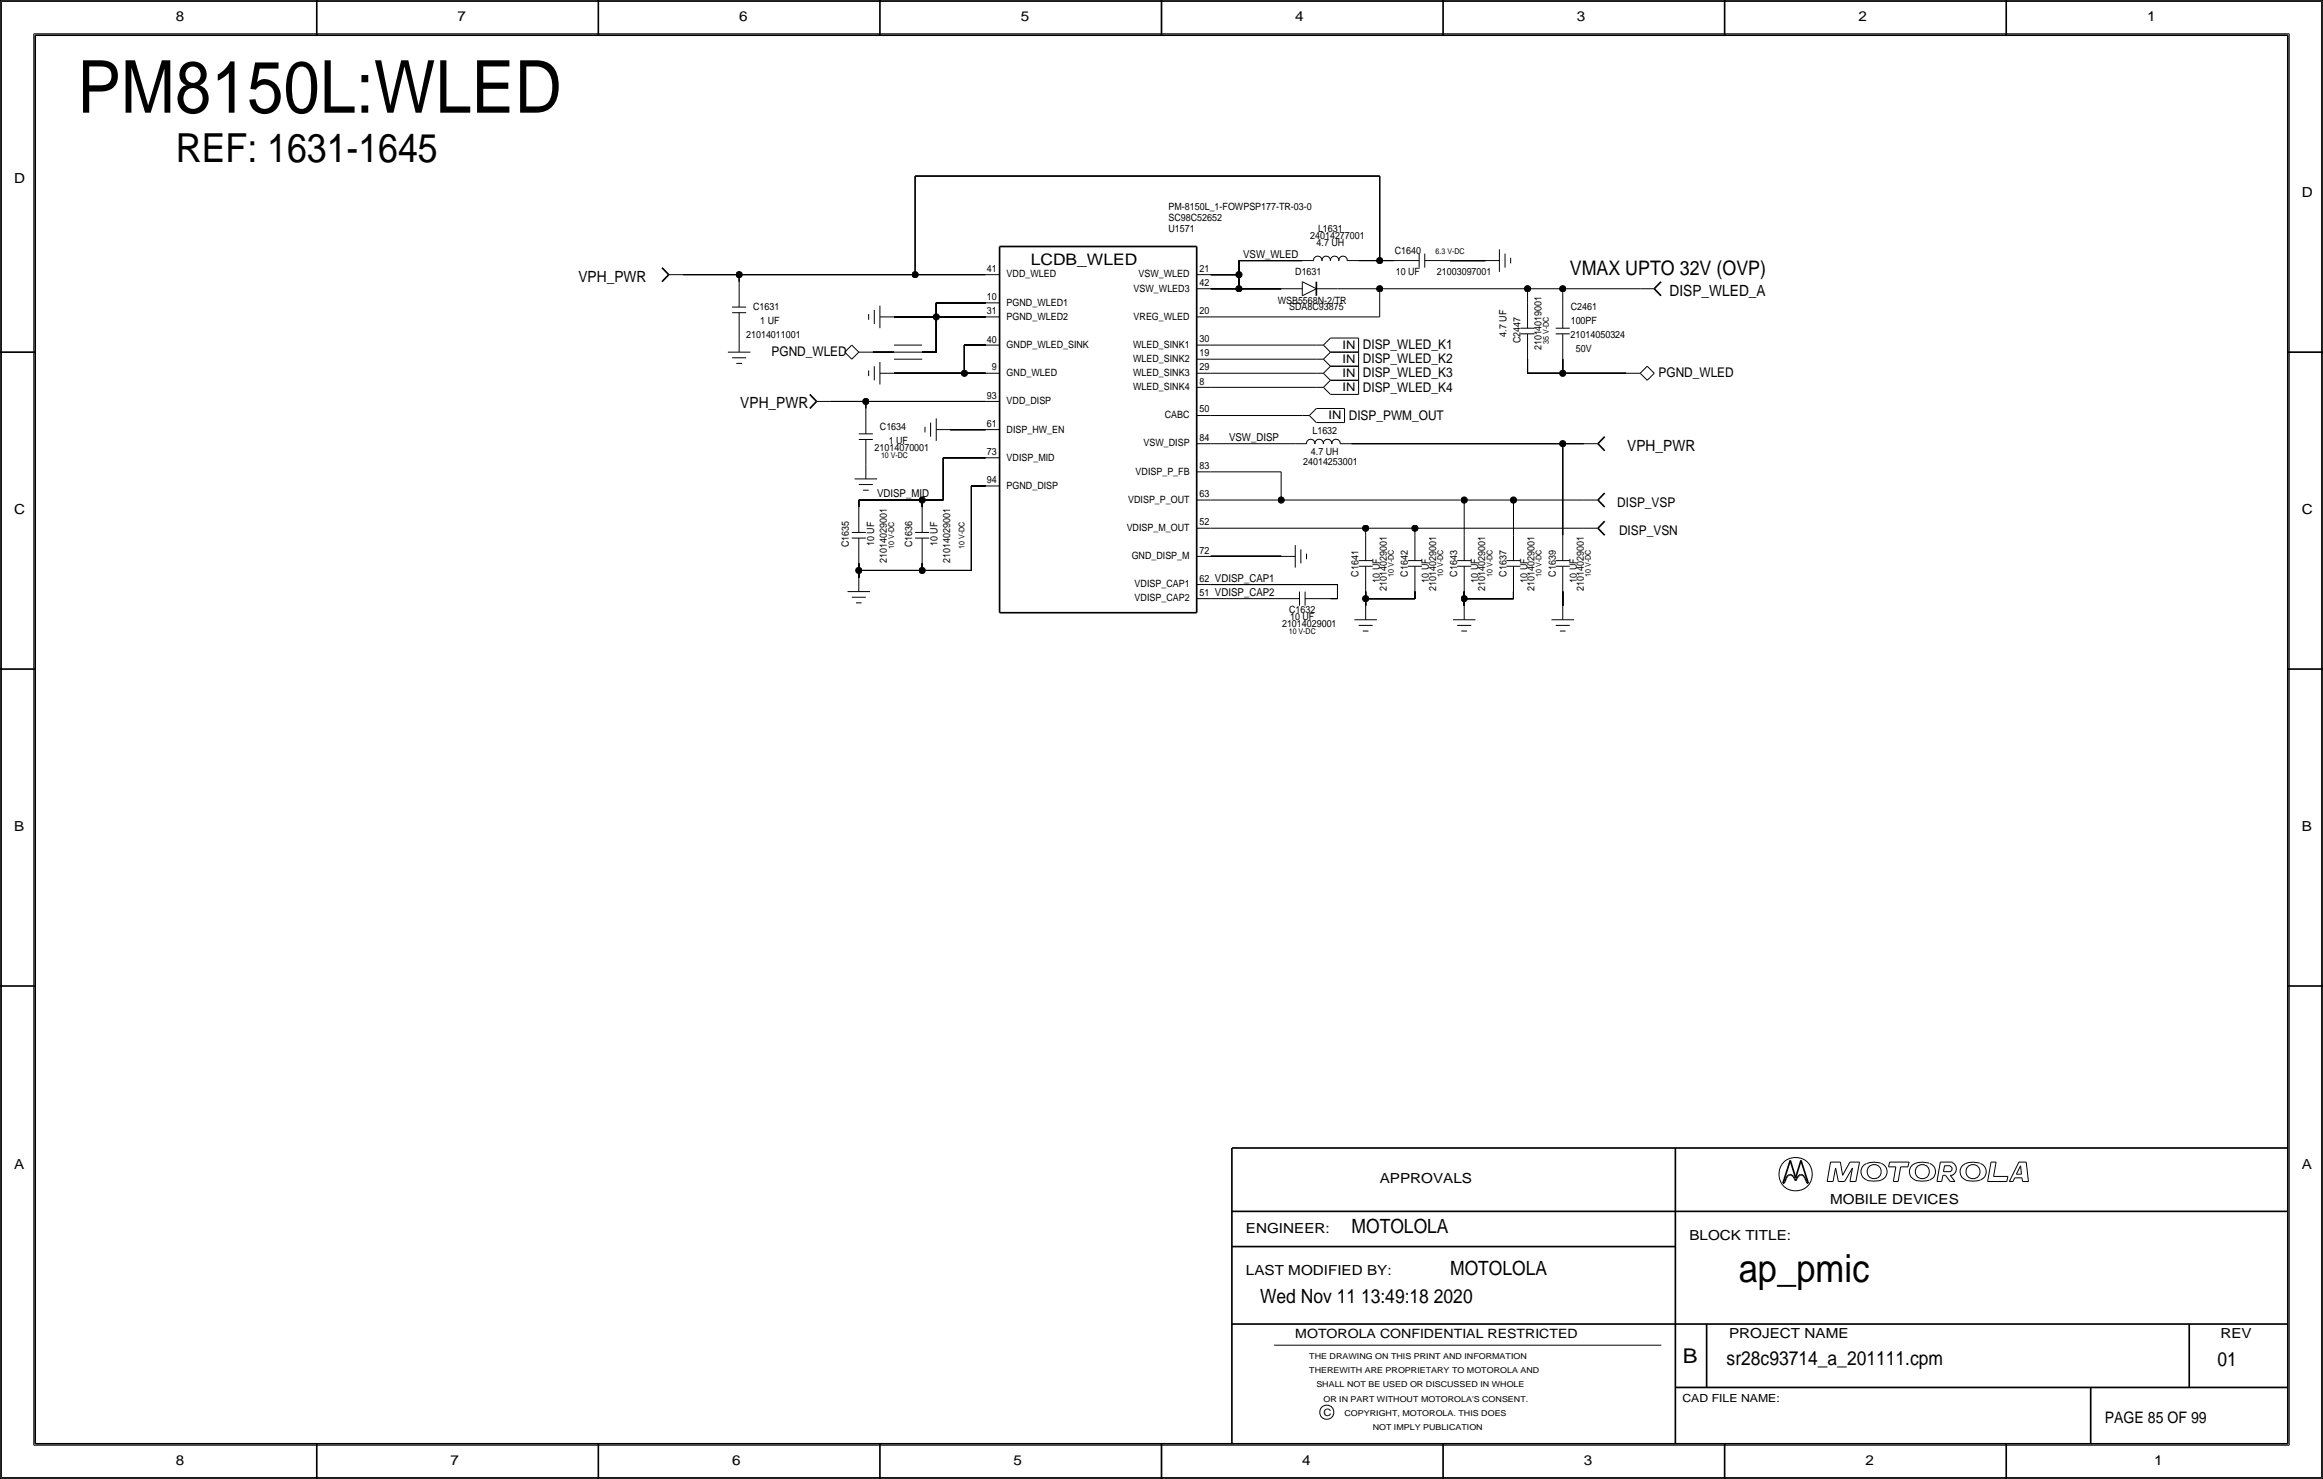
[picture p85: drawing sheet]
<svg xmlns="http://www.w3.org/2000/svg" width="419mm" height="267mm" viewBox="0 0 419 267" stroke-linecap="round" stroke-linejoin="round" font-family="sans-serif">
<defs><g id="words">
<text font-size="13.2" x="14" y="20.3">PM8150L:WLED</text>
<text font-size="7.2" x="31.7" y="29.2">REF: 1631-1645</text>
<text font-size="7" x="313.7" y="231.1">ap_pmic</text>
<text font-size="3.7" x="303.6" y="245.7">B</text>
<text font-size="3.6" x="283.2" y="49.5">VMAX UPTO 32V (OVP)</text>
<g font-size="3.5">
<text x="243.8" y="222.3">MOTOLOLA</text>
<text x="261.6" y="229.9">MOTOLOLA</text>
<text x="227.3" y="234.9">Wed Nov 11 13:49:18 2020</text>
<text x="311.5" y="246.2">sr28c93714_a_201111.cpm</text>
<text x="400" y="246.4">01</text>
</g>
<g font-size="2.9">
<text x="185.9" y="47.8">LCDB_WLED</text>
<text x="379.7" y="256.5">PAGE 85 OF 99</text>
</g>
<g font-size="2.8">
<text x="104.4" y="50.8">VPH_PWR</text>
<text x="301.2" y="53.3">DISP_WLED_A</text>
<text x="133.6" y="73.7">VPH_PWR</text>
<text x="293.6" y="81.3">VPH_PWR</text>
</g>
<g font-size="2.5">
<text x="31.7" y="3.8">8</text>
<text x="82.6" y="3.8">7</text>
<text x="133.3" y="3.8">6</text>
<text x="184.1" y="3.8">5</text>
<text x="233.7" y="3.8">4</text>
<text x="284.5" y="3.8">3</text>
<text x="335.3" y="3.8">2</text>
<text x="387.3" y="3.8">1</text>
<text x="2.5" y="33">D</text>
<text x="415.3" y="35.6">D</text>
<text x="2.5" y="92.7">C</text>
<text x="415.3" y="92.7">C</text>
<text x="2.5" y="149.9">B</text>
<text x="415.3" y="149.9">B</text>
<text x="2.5" y="210.8">A</text>
<text x="248.9" y="213.4">APPROVALS</text>
<text x="415.3" y="210.8">A</text>
<text x="330.2" y="217.2">MOBILE DEVICES</text>
<text x="224.8" y="222.2">ENGINEER:</text>
<text x="304.8" y="223.5">BLOCK TITLE:</text>
<text x="224.8" y="229.9">LAST MODIFIED BY:</text>
<text x="312" y="241.2">PROJECT NAME</text>
<text x="400.6" y="241.3">REV</text>
<text x="31.7" y="264.2">8</text>
<text x="81.3" y="264.2">7</text>
<text x="132.1" y="264.2">6</text>
<text x="182.9" y="264.2">5</text>
<text x="234.9" y="264.2">4</text>
<text x="285.8" y="264.2">3</text>
<text x="336.5" y="264.2">2</text>
<text x="388.6" y="264.2">1</text>
</g>
<g font-size="2.4">
<text x="139.2" y="64.3">PGND_WLED</text>
<text x="245.9" y="65.5">DISP_WLED_K2</text>
<text x="245.9" y="63">DISP_WLED_K1</text>
<text x="245.9" y="70.6">DISP_WLED_K4</text>
<text x="245.9" y="68.1">DISP_WLED_K3</text>
<text x="299.2" y="68.1">PGND_WLED</text>
<text x="243.3" y="75.7">DISP_PWM_OUT</text>
<text x="291.8" y="91.4">DISP_VSP</text>
<text x="292.1" y="96.5">DISP_VSN</text>
</g>
<text font-size="2.3" x="233.7" y="241.3">MOTOROLA CONFIDENTIAL RESTRICTED</text>
<g font-size="2.1">
<text x="242.2" y="62.9">IN</text>
<text x="242.2" y="65.5">IN</text>
<text x="242.2" y="70.6">IN</text>
<text x="242.2" y="68">IN</text>
<text x="239.7" y="75.6">IN</text>
</g>
<g font-size="2">
<text x="224.3" y="46.5">VSW_WLED</text>
<text x="221.7" y="79.5">VSW_DISP</text>
<text x="158.2" y="89.7">VDISP_MID</text>
<text x="303.5" y="252.7">CAD FILE NAME:</text>
</g>
<g font-size="1.8">
<text x="210.8" y="41.9">U1571</text>
<text x="210.8" y="37.8">PM-8150L_1-FOWPSP177-TR-03-0</text>
<text x="210.8" y="39.9">SC98C52652</text>
<text x="237.8" y="41.9">L1631</text>
<text x="236.4" y="43.2">24014277001</text>
<text x="237.5" y="44.4">4.7 UH</text>
<text x="251.6" y="45.7">C1640</text>
<text x="178" y="49">41</text>
<text x="181.6" y="50">VDD_WLED</text>
<text x="204.5" y="52.6">VSW_WLED3</text>
<text x="205.4" y="50">VSW_WLED</text>
<text x="216.4" y="49">21</text>
<text x="216.4" y="51.6">42</text>
<text x="233.7" y="49.5">D1631</text>
<text x="251.8" y="49.5">10 UF</text>
<text x="259.2" y="49.5">21003097001</text>
<text x="135.9" y="55.9">C1631</text>
<text x="137.2" y="58.4">1 UF</text>
<text x="178" y="56.6">31</text>
<text x="178" y="54.1">10</text>
<text x="181.6" y="55.1">PGND_WLED1</text>
<text x="181.6" y="57.7">PGND_WLED2</text>
<text x="204.5" y="57.7">VREG_WLED</text>
<text x="216.4" y="56.6">20</text>
<text x="230.5" y="54.9">WSB5568N-2/TR</text>
<text x="232.6" y="55.9">SDA8C93875</text>
<text x="283.4" y="58.4">100PF</text>
<text x="283.4" y="55.9">C2461</text>
<text x="134.6" y="61">21014011001</text>
<text x="178" y="61.8">40</text>
<text x="181.6" y="62.8">GNDP_WLED_SINK</text>
<text x="204.4" y="65.3">WLED_SINK2</text>
<text x="204.4" y="62.7">WLED_SINK1</text>
<text x="216.4" y="61.7">30</text>
<text x="216.4" y="64.3">19</text>
<text x="271.8" y="60.7" transform="rotate(-90 271.8 60.7)">4.7 UF</text>
<text x="274.3" y="61.9" transform="rotate(-90 274.3 61.9)">C2447</text>
<text x="278.1" y="63.2" transform="rotate(-90 278.1 63.2)">21014019001</text>
<text x="283.4" y="61">21014050324</text>
<text x="284.3" y="63.5">50V</text>
<text x="178" y="71.9">93</text>
<text x="178.9" y="66.8">9</text>
<text x="181.6" y="67.8">GND_WLED</text>
<text x="204.4" y="70.4">WLED_SINK4</text>
<text x="204.4" y="67.8">WLED_SINK3</text>
<text x="216.4" y="69.3">8</text>
<text x="216.4" y="66.8">29</text>
<text x="158.7" y="77.5">C1634</text>
<text x="178" y="77">61</text>
<text x="181.6" y="72.9">VDD_DISP</text>
<text x="210.2" y="75.4">CABC</text>
<text x="216.4" y="74.4">50</text>
<text x="157.8" y="81.3">21014070001</text>
<text x="160.3" y="80">1 UF</text>
<text x="178" y="82">73</text>
<text x="181.6" y="83.1">VDISP_MID</text>
<text x="181.6" y="78.1">DISP_HW_EN</text>
<text x="206.3" y="80.5">VSW_DISP</text>
<text x="216.4" y="79.4">84</text>
<text x="235.1" y="83.8">24014253001</text>
<text x="236.5" y="82">4.7 UH</text>
<text x="236.8" y="78.3">L1632</text>
<text x="178" y="87.1">94</text>
<text x="181.6" y="88.1">PGND_DISP</text>
<text x="204.9" y="85.6">VDISP_P_FB</text>
<text x="216.4" y="84.6">83</text>
<text x="216.4" y="89.7">63</text>
<text x="203.3" y="95.8">VDISP_M_OUT</text>
<text x="203.5" y="90.7">VDISP_P_OUT</text>
<text x="216.4" y="94.7">52</text>
<text x="153.2" y="98.6" transform="rotate(-90 153.2 98.6)">C1635</text>
<text x="157.7" y="98.5" transform="rotate(-90 157.7 98.5)">10 UF</text>
<text x="160" y="101.4" transform="rotate(-90 160 101.4)">21014029001</text>
<text x="164.6" y="98.6" transform="rotate(-90 164.6 98.6)">C1636</text>
<text x="169.2" y="98.5" transform="rotate(-90 169.2 98.5)">10 UF</text>
<text x="171.4" y="101.4" transform="rotate(-90 171.4 101.4)">21014029001</text>
<text x="204.2" y="100.8">GND_DISP_M</text>
<text x="216.4" y="99.8">72</text>
<text x="204.7" y="105.9">VDISP_CAP1</text>
<text x="216.4" y="104.9">62 VDISP_CAP1</text>
<text x="216.4" y="107.4">51 VDISP_CAP2</text>
<text x="245.1" y="104" transform="rotate(-90 245.1 104)">C1641</text>
<text x="248.9" y="105.1" transform="rotate(-90 248.9 105.1)">10 UF</text>
<text x="250.2" y="106.5" transform="rotate(-90 250.2 106.5)">21014029001</text>
<text x="254" y="104" transform="rotate(-90 254 104)">C1642</text>
<text x="257.8" y="105.1" transform="rotate(-90 257.8 105.1)">10 UF</text>
<text x="259.1" y="106.5" transform="rotate(-90 259.1 106.5)">21014029001</text>
<text x="262.9" y="104" transform="rotate(-90 262.9 104)">C1643</text>
<text x="266.7" y="105.1" transform="rotate(-90 266.7 105.1)">10 UF</text>
<text x="268" y="106.5" transform="rotate(-90 268 106.5)">21014029001</text>
<text x="271.8" y="104" transform="rotate(-90 271.8 104)">C1637</text>
<text x="275.6" y="105.1" transform="rotate(-90 275.6 105.1)">10 UF</text>
<text x="276.9" y="106.5" transform="rotate(-90 276.9 106.5)">21014029001</text>
<text x="280.7" y="104" transform="rotate(-90 280.7 104)">C1639</text>
<text x="284.5" y="105.1" transform="rotate(-90 284.5 105.1)">10 UF</text>
<text x="285.8" y="106.5" transform="rotate(-90 285.8 106.5)">21014029001</text>
<text x="204.7" y="108.5">VDISP_CAP2</text>
<text x="231.3" y="113">21014029001</text>
<text x="232.6" y="110.5">C1632</text>
<text x="232.8" y="111.8">10 UF</text>
<text x="238.8" y="255.3">C</text>
</g>
<g font-size="1.5">
<text x="236.2" y="245.1">THE DRAWING ON THIS PRINT AND INFORMATION</text>
<text x="236.2" y="247.6">THEREWITH ARE PROPRIETARY TO MOTOROLA AND</text>
<text x="237.5" y="250.2">SHALL NOT BE USED OR DISCUSSED IN WHOLE</text>
<text x="238.8" y="252.7">OR IN PART WITHOUT MOTOROLA'S CONSENT.</text>
<text x="242.6" y="255.3">COPYRIGHT, MOTOROLA. THIS DOES</text>
<text x="247.6" y="257.8">NOT IMPLY PUBLICATION</text>
</g>
<g font-size="1.4">
<text x="259" y="45.7">6.3 V-DC</text>
<text x="279.4" y="62" transform="rotate(-90 279.4 62)">35 V-DC</text>
<text x="158.9" y="82.6">10 V-DC</text>
<text x="161.3" y="99" transform="rotate(-90 161.3 99)">10 V-DC</text>
<text x="174" y="99" transform="rotate(-90 174 99)">10 V-DC</text>
<text x="251.5" y="104" transform="rotate(-90 251.5 104)">10 V-DC</text>
<text x="260.3" y="104" transform="rotate(-90 260.3 104)">10 V-DC</text>
<text x="269.2" y="104" transform="rotate(-90 269.2 104)">10 V-DC</text>
<text x="278.1" y="104" transform="rotate(-90 278.1 104)">10 V-DC</text>
<text x="287" y="104" transform="rotate(-90 287 104)">10 V-DC</text>
<text x="232.5" y="114.3">10 V-DC</text>
</g>
</g></defs>
<!-- layer: Nets -->
<g fill="none" stroke="#000" stroke-width=".18">
<path d="M165.1 31.8v17.7zM165.1 31.8h83.8zM248.9 31.8v15.2zM123.2 49.5h10.1zM133.3 49.5v1.3zM133.3 49.5h31.8zM161.3 57.2h7.6zM165.1 49.5h12.7zM168.9 57.1v6.4zM168.9 54.6v2.5zM168.9 57.2h8.9zM168.9 54.6h8.9z"/>
<path d="M218.4 49.5h5.1zM218.4 52.1h5.1zM218.4 57.2h30.5zM223.5 52.1h7.6zM223.5 49.5v2.6zM223.5 47v2.5zM223.5 47h11.4zM241.3 52.1h7.6zM245.1 47h3.8zM248.9 52.1v5zM248.9 47h2.6zM248.9 52.1h26.7z"/>
<path d="M261.6 47h6.4zM275.6 52.1v2.5zM275.6 52.1h6.3zM281.9 52.1v2.5zM281.9 52.1h14zM149.9 72.4h6.3zM156.2 72.4v1.3zM156.2 72.4h21.6zM157.5 63.5h3.8zM161.3 67.3h12.7zM166.4 63.5h2.5zM171.4 77.5h6.4z"/>
<path d="M174 62.2v5.1zM174 62.2h3.8zM174 67.3h3.8zM218.4 69.8h19.1zM218.4 62.2h19.1zM218.4 67.3h19.1zM218.4 64.8h19.1zM218.4 74.9h16.5zM275.6 64.8v2.5zM275.6 67.3h6.3zM281.9 64.8v2.5zM281.9 67.3h11.5z"/>
<path d="M154.9 90.2v1.2zM154.9 90.2h11.5zM166.4 90.2v1.2zM166.4 90.2h3.8zM170.2 82.6h7.6zM170.2 82.6v7.6zM175.3 87.6v15.3zM175.3 87.6h2.5zM218.4 85.1h12.7zM218.4 90.2h12.7zM218.4 95.2h28zM218.4 80h15.3z"/>
<path d="M231.1 85.1v5.1zM231.1 90.2h33.1zM243.8 80h38.1zM246.4 95.3v1.2zM246.4 95.2h8.9zM255.3 95.3v1.2zM255.3 95.2h30.5zM264.2 90.2v6.3zM264.2 90.2h8.8zM273 90.2v6.3zM273.1 90.2h12.7zM281.9 80v16.5z"/>
<path d="M281.9 80h3.8zM154.9 102.9v1.2zM154.9 101.6v1.3zM154.9 102.9h11.5zM166.4 101.6v1.3zM166.4 102.9h8.9zM218.4 100.3h12.7zM218.4 108h11.5zM218.4 105.4h22.9zM240 108h1.3zM241.3 105.4v2.5zM246.4 108v1.2z"/>
<path d="M246.4 106.7v1.2zM246.4 108h8.9zM255.3 106.7v1.3zM264.2 108v1.2zM264.2 106.7v1.2zM264.2 108h8.8zM273 106.7v1.3zM281.9 106.7v2.5z"/>
</g>
<g fill="#000" stroke="#000" stroke-width=".18">
<circle cx="133.3" cy="49.5" r=".56"/>
<circle cx="165.1" cy="49.5" r=".56"/>
<circle cx="168.9" cy="57.1" r=".56"/>
<circle cx="223.5" cy="52.1" r=".56"/>
<circle cx="223.5" cy="49.5" r=".56"/>
<circle cx="248.9" cy="47" r=".56"/>
<circle cx="248.9" cy="52.1" r=".56"/>
<circle cx="275.6" cy="52.1" r=".56"/>
<circle cx="281.9" cy="52.1" r=".56"/>
<circle cx="156.2" cy="72.4" r=".56"/>
<circle cx="174" cy="67.3" r=".56"/>
<circle cx="281.9" cy="67.3" r=".56"/>
<circle cx="166.4" cy="90.2" r=".56"/>
<circle cx="231.1" cy="90.2" r=".56"/>
<circle cx="246.4" cy="95.2" r=".56"/>
<circle cx="255.3" cy="95.2" r=".56"/>
<circle cx="264.2" cy="90.2" r=".56"/>
<circle cx="273.1" cy="90.2" r=".56"/>
<circle cx="281.9" cy="80" r=".56"/>
<circle cx="154.9" cy="102.9" r=".56"/>
<circle cx="166.4" cy="102.9" r=".56"/>
<circle cx="246.4" cy="107.9" r=".56"/>
<circle cx="264.2" cy="107.9" r=".56"/>
</g>
<!-- layer: Components -->
<g fill="none" stroke="#000" stroke-width=".18">
<path d="M120.7 49.5h2.5zM132.1 55.4h2.5zM132.1 56.4h2.5zM133.3 56.4v4.6zM133.3 50.8v4.6zM156.7 56.6v1.1zM157.7 55.9v2.5zM158.7 57.2h2.6zM158.7 55.1v4.1zM177.8 49.5h2.5zM177.8 57.2h2.5zM177.8 54.6h2.5z"/>
<path d="M215.9 52.1h2.5zM215.9 49.5h2.5zM215.9 57.2h2.5zM231.1 52.1h3.8zM234.9 47h2.1zM234.9 50.8l2.6 1.3zM234.9 50.8v2.5zM235 53.3l2.5-1.2zM237 47a.75 .75 0 0 1 .7-.8 .75 .75 0 0 1 .8 .8M237.5 52.1h3.8zM238.5 47a.75 .75 0 0 1 .7-.8 .75 .75 0 0 1 .8 .8M240 47a.75 .75 0 0 1 .8-.8 .75 .75 0 0 1 .7 .8"/>
<path d="M241.6 47a.75 .75 0 0 1 .7-.8 .75 .75 0 0 1 .7 .8M243.1 47h2zM251.5 47h4.5zM256 45.7v2.6zM257 47h4.6zM257 45.7v2.6zM268 47h2.5zM270.5 45v4zM271.5 45.7v2.6zM272.5 46.5v1zM274.3 59.2h2.6zM275.6 54.6v4.6z"/>
<path d="M280.7 59.2h2.5zM281.9 54.6v4.6zM295.9 52.1h2.5zM131.3 63.5h4.1zM132.1 64.5h2.5zM132.8 65.5h1.1zM133.3 61v2.5zM147.3 72.4h2.6zM152.4 63.5l1.3-1.3zM152.4 63.5l1.3 1.3zM153.7 62.2l1.2 1.3zM154.9 63.5l-1.2 1.3z"/>
<path d="M154.9 78.2h2.6zM154.9 63.5h2.6zM154.9 79.2h2.6zM156.2 79.2v4.6zM156.2 73.7v4.5zM156.7 66.8v1zM157.7 66v2.6zM158.7 67.3h2.6zM158.7 65.3v4zM161.3 63.5h5.1zM161.3 62.2h5.1zM161.3 64.8h5.1z"/>
<path d="M166.9 77v1zM167.9 76.2v2.5zM168.9 77.5h2.5zM168.9 75.4v4.1zM177.8 72.4h2.5zM177.8 77.5h2.5zM177.8 62.2h2.5zM177.8 67.3h2.5zM215.9 74.9h2.5zM215.9 62.2h2.5zM215.9 67.3h2.5zM215.9 64.8h2.5z"/>
<path d="M215.9 69.8h2.5zM234.9 74.9h1.3zM236.2 74.9l1.3 1.3zM237.5 69.8h1.3zM237.5 62.2h1.3zM237.5 67.3h1.3zM237.5 64.8h1.3zM237.5 73.7l-1.3 1.2zM237.5 73.7h5.1zM237.5 76.2h5.1zM238.8 69.8l1.2 1.3zM238.8 62.2l1.2 1.3z"/>
<path d="M238.8 67.3l1.2 1.3zM238.8 64.8l1.2 1.2zM240 68.6l-1.2 1.2zM240 61l-1.2 1.2zM240 66l-1.2 1.3zM240 63.5l-1.2 1.3zM240 68.6h5.1zM240 71.1h5.1zM240 61h5.1zM240 63.5h5.1zM240 66h5.1zM242.6 73.7v2.5z"/>
<path d="M245.1 68.6v2.5zM245.1 61v2.5zM245.1 66v2.6zM245.1 63.5v2.5zM274.3 60.2h2.6zM275.6 60.2v4.6zM280.7 60.2h2.5zM281.9 60.2v4.6zM293.4 67.3h2.5zM295.9 67.3l1.3 1.3zM295.9 67.3l1.3-1.3zM297.2 66l1.2 1.3z"/>
<path d="M298.4 67.3l-1.2 1.3zM153.7 97h2.5zM153.7 96h2.5zM154.2 86.4h4zM154.9 87.4h2.6zM154.9 97v4.6zM154.9 91.4v4.6zM155.7 88.4h1zM156.2 83.8v2.6zM165.1 97h2.5zM165.1 96h2.5zM166.4 97v4.6z"/>
<path d="M166.4 91.4v4.6zM177.8 87.6h2.5zM177.8 82.6h2.5zM215.9 80h2.5zM215.9 85.1h2.5zM215.9 90.2h2.5zM215.9 95.2h2.5zM233.7 98.3v4.1zM233.7 80h2zM234.7 99.1v2.5zM235.7 80.1a.75 .75 0 0 1 .7-.9 .75 .75 0 0 1 .8 .9M235.7 99.8v1z"/>
<path d="M237.2 80.1a.75 .75 0 0 1 .8-.9 .75 .75 0 0 1 .7 .9M238.8 80.1a.75 .75 0 0 1 .7-.9 .75 .75 0 0 1 .7 .9M240.3 80.1a.75 .75 0 0 1 .7-.9 .75 .75 0 0 1 .8 .9M241.8 80h2zM246.4 96.5v4.6zM255.3 96.5v4.6zM264.2 96.5v4.6zM273 96.5v4.6zM281.9 96.5v4.6zM285.8 95.2h2.5zM285.8 90.2h2.5zM285.8 80h2.5z"/>
<path d="M152.9 106.7h4.1zM153.7 107.7h2.5zM154.4 108.7h1zM154.9 104.1v2.6zM215.9 100.3h2.5zM215.9 105.4h2.5zM215.9 108h2.5zM229.9 108h4.5zM231.1 100.3h2.6zM234.4 106.7v2.5zM235.5 106.7v2.5zM235.5 108h4.5z"/>
<path d="M244.3 111.8h4.1zM245.1 112.8h2.5zM245.1 102.1h2.5zM245.1 101.1h2.5zM245.9 113.8h1zM246.4 109.2v2.6zM246.4 102.1v4.6zM254 102.1h2.5zM254 101.1h2.5zM255.3 102.1v4.6zM262.1 111.8h4.1zM262.9 112.8h2.5z"/>
<path d="M262.9 102.1h2.5zM262.9 101.1h2.5zM263.7 113.8h1zM264.2 109.2v2.6zM264.2 102.1v4.6zM271.8 102.1h2.5zM271.8 101.1h2.5zM273 102.1v4.6zM279.9 111.8h4.1zM280.7 102.1h2.5zM280.7 112.8h2.5zM280.7 101.1h2.5z"/>
<path d="M281.4 113.8h1zM281.9 102.1v4.6zM281.9 109.2v2.6z"/>
</g>
<g fill="none" stroke="#000" stroke-width=".3">
<path d="M119.4 48.3l1.2 1.2zM120.7 49.5l-1.3 1.3zM180.3 44.5h35.6zM180.3 44.5v66zM215.9 44.5v66zM237.5 50.8v2.5zM298.4 52.1l1.3 1.2zM299.7 50.8l-1.3 1.3zM146.1 71.1l1.2 1.3zM147.3 72.4l-1.2 1.3zM289.5 78.7l-1.2 1.3zM288.3 95.3l1.2 1.2z"/>
<path d="M288.3 90.2l1.2 1.2zM288.3 80l1.2 1.3zM289.5 88.9l-1.2 1.3zM289.5 94l-1.2 1.2zM180.3 110.5h35.6z"/>
</g>
<!-- layer: Page Border and Title Block -->
<g fill="none" stroke="#000" stroke-width=".3">
<path d="M0 0h419.1zM0 0v266.7zM6.3 6.4h406.4zM6.3 6.4v254zM57.1 0v6.3zM107.9 0v6.3zM158.7 0v6.3zM209.5 0v6.4zM260.3 0v6.3zM311.1 0v6.3zM361.9 0v6.3zM412.7 6.4v254z"/>
<path d="M419.1 0v266.7zM0 63.5h6.3zM412.7 63.5h6.4zM0 120.7h6.3zM412.7 120.7h6.4zM0 177.8h6.3zM412.7 177.8h6.4zM222.2 207v53.3zM222.2 207h190.5zM222.2 218.4h190.5zM302.3 207v53.3zM321.7 213.4h.2z"/>
<path d="M322 213.1l-.1 .3zM322.2 212.5l-.2 .6zM322.4 212.1l-.2 .4zM322.6 211.9l.3-.1zM322.6 211.9l-.2 .2zM322.9 211.8h.2zM323 209.2l-1.3 4.2zM323 209.2l1 3.2zM323.1 211.8l.2 .1zM323.3 211.9l.2 .2zM323.5 212.1l.2 .4zM323.7 212.5l.3 .4z"/>
<path d="M324.2 212.5l-.2 .4zM324.4 212.1l-.2 .4zM324.6 211.9l.2-.1zM324.6 211.9l-.2 .2zM324.8 211.8h.3zM324.9 209.2l1.3 4.2zM324.9 209.2l-.9 3.2zM325.1 211.8l.2 .1zM325.3 211.9l.2 .2zM325.5 212.1l.2 .4zM325.7 212.5l.2 .6zM325.9 213.1l.1 .3z"/>
<path d="M326 213.4h.2zM222.2 238.8h190.5zM222.2 224.8h80.1zM307.9 238.8v11.4zM395 238.8v11.4zM302.3 250.2h110.4zM377.2 250.2v10.1zM0 266.7h419.1zM6.3 260.3h406.4zM57.1 260.3v6.4zM107.9 260.3v6.4zM158.7 260.3v6.4z"/>
<path d="M209.5 260.3v6.4zM260.3 260.3v6.4zM311.1 260.3v6.4zM361.9 260.3v6.4z"/>
</g>
<g fill="none" stroke="#000" stroke-width=".18">
<path d="M.3 .3h418.5zM.3 .3v266.1zM6.1 6.1v254.5zM6.1 6.1h406.9zM413 6.1v254.5zM418.8 .3v266.1zM329.6 213.1h1.1zM330.3 209.6h1.7zM330.3 209.5l-.7 3.6zM331.2 210.6l-.5 2.5zM331.2 210.6l.5 2.5zM331.7 213.1h1.1z"/>
<path d="M332 209.5l.4 2.4zM333.8 209.6l-1.4 2.3zM333.8 213.1h1zM333.8 209.6h1.7zM334.2 210.6l-.4 2.5zM334.2 210.6l-1.4 2.5zM335.5 209.6l-.7 3.5zM336.8 209.8a1.6 1.6 0 0 0-1.1 1.5 1.6 1.6 0 0 0 1.1 1.5M339.3 209.8l-.1-.1a4 4 0 0 0-2.4 .1M339.4 209.8a1.59 1.59 0 0 1 1.1 1.5 1.59 1.59 0 0 1-1.1 1.5 5.1 5.1 0 0 1-2.5 .1M340.7 210.4h1.3zM340.9 209.6h3.5z"/>
<path d="M340.9 209.5l-.2 .9zM341.6 213.1h.8zM342 210.4l-.4 2.7zM342.9 210.4l-.5 2.7zM342.9 210.4h1.3zM344.4 209.5l-.2 .9zM348 209.8a3.1 3.1 0 0 0-3.3 .6 1.62 1.62 0 0 0 .8 2.4M348.1 212.8a5.1 5.1 0 0 1-2.6 .1M348.1 209.8a1.59 1.59 0 0 1 1.1 1.5 1.59 1.59 0 0 1-1.1 1.5M349.5 213.1h.8zM350.1 209.6h2.1zM350.1 209.5l-.6 3.6z"/>
<path d="M350.5 211.9l-.2 1.2zM350.5 211.9h.5zM350.6 211.3h1.2zM350.8 210.2l-.2 1.1zM350.8 210.2h1zM351 211.9l.8 1.2zM351.8 210.3a.5 .5 0 0 1 .4 .5 .5 .5 0 0 1-.4 .5M351.8 213.1h.9zM351.8 211.9l.9 1.2zM351.8 211.9h.4zM352.2 209.7a1.24 1.24 0 0 1 .8 1.1 1.24 1.24 0 0 1-.8 1.1M357.2 209.8a3.1 3.1 0 0 0-3.3 .6 1.62 1.62 0 0 0 .8 2.4"/>
<path d="M357.2 212.8a5.1 5.1 0 0 1-2.5 .1M357.3 209.8a1.59 1.59 0 0 1 1 1.5 1.59 1.59 0 0 1-1 1.5M358.6 213.1h3.5zM359.2 209.6l-.6 3.5zM359.2 209.6h.9zM359.7 212.1h2.6zM360.1 209.6l-.4 2.5zM362.3 212.1l-.2 1zM362.5 213.1h.7zM363.5 212.4l-.3 .7zM363.5 212.4h1.3zM363.8 211.7h.9z"/>
<path d="M364.2 209.6l-1.7 3.5zM364.2 209.6h1.4zM364.5 210.2l-.7 1.5zM364.5 210.2l.2 1.5zM364.8 212.4l.1 .7zM364.9 213.1h1.1zM365.6 209.6l.4 3.5zM229.9 242.6h69.8zM.3 266.4h418.5zM6.1 260.6h406.9z"/>
<circle cx="324" cy="211.8" r="3"/>
<circle cx="338.1" cy="211.3" r="1.28"/>
<circle cx="346.8" cy="211.3" r="1.28"/>
<circle cx="356" cy="211.3" r="1.28"/>
<circle cx="239.4" cy="254.7" r="1.28"/>
</g>
<use href="#words"/>
</svg>
